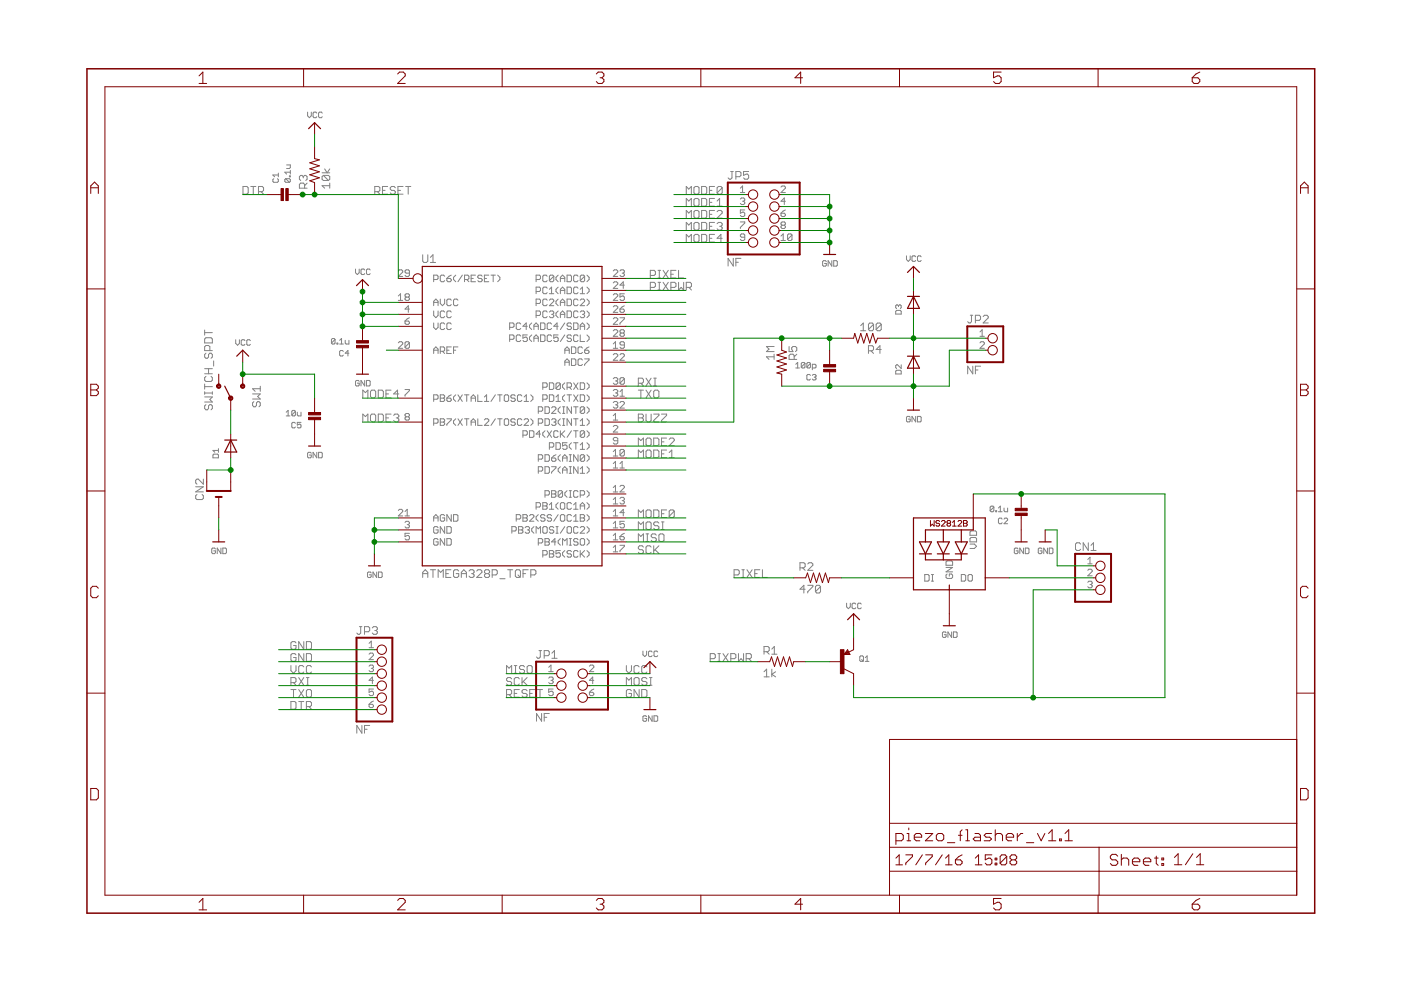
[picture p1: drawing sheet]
<svg xmlns="http://www.w3.org/2000/svg" width="297mm" height="210mm" viewBox="0 0 297 210" stroke-linecap="round" stroke-linejoin="round" font-family="sans-serif">
<g fill="none" stroke="#808080" stroke-width=".21">
<path d="M51.5 39.5h.8l.3 .3v1.1l-.3 .3h-.8zM53.2 39.5h1.1M53.7 39.5v1.7M58 37.9l-.2 .2v.4l.2 .2h.8l.2-.2v-.4l-.2-.2M59 36.7v.8M59 37.1h-1.2l.4 .4M60.6 37.9l-.2 .2v.4l.2 .2h.8M60.6 37.9h.8l.2 .2v.4l-.2 .2M60.6 37.9l.8 .8M60.8 35h.8v.5l-.2 .2h-.6M61.4 37.3h.2v.2h-.2zM61.6 36.1v.8"/>
<path d="M61.6 36.5h-1.2l.4 .4M64.3 37.5l-.3-.3h-.2l-.3 .3v.5l.3 .3M64.3 37.5l.3-.3h.2l.3 .3v.5l-.3 .3M64.3 37.5v.2M64.6 39.9v-.8l-.3-.3h-.5l-.3 .3v.8h1.6M65.1 38.8l-.5 .6M65.2 23.8v.8l.4 .4 .4-.4v-.8M67.2 24l-.2-.2h-.4l-.2 .2v.7l.2 .3h.4l.2-.3M68.3 36.6h1.6M68.3 24l-.2-.2h-.3l-.3 .2v.7l.3 .3h.3l.2-.3M68.6 37.2h1l.3 .3v.5l-.3 .3M68.6 37.2l-.3 .3v.5l.3 .3h1"/>
<path d="M68.6 37.2l1 1.1M68.8 35.8l.6 .8 .5-.8M69.9 39.4h-1.6l.5 .5M69.9 38.8v1.1M82.2 39.5h-1.1v1.7h1.1M83.8 39.8l-.3-.3h-.5l-.3 .3v.3l.3 .3h.5l.3 .2v.3l-.3 .3h-.5l-.3-.3M85.4 39.5h-1v1.7h1M86 39.5h1.1M86.6 39.5v1.7M147.4 39.5h.5l.3 .3v1.1l-.3 .3h-.5l-.3-.3v-1.1zM148.8 39.5h.8l.2 .3v1.1l-.2 .3h-.8zM151.5 39.5h-1.1v1.7h1.1"/>
<path d="M153.1 39.8l-.3-.3h-.5l-.3 .3v1.1M153.1 39.8l-1.1 1.1M153.1 39.8v1.1l-.3 .3h-.5l-.3-.3M154.9 36.4h.6M155.2 36.4v1.3l-.3 .3h-.3l-.2-.3M156 37.5h.8l.3-.3v-.6l-.3-.2h-.8v1.6M157 39.9l.4-.5v1.4M158.7 36.4h-1.1v.8l.6-.3h.3l.2 .3v.5l-.2 .3h-.6l-.3-.3M165.6 39.7l.2-.3h.5l.2 .3v.2l-.9 .9h.9M54.8 40.6h.8l.3-.2v-.6l-.3-.3h-.8v1.7M55.4 40.6l.5 .6M75.4 57v.8l.4 .4 .4-.4v-.8"/>
<path d="M77.3 57.2l-.2-.2h-.4l-.2 .2v.8l.2 .2h.4l.2-.2M78.5 57.2l-.2-.2h-.4l-.2 .2v.8l.2 .2h.4l.2-.2M79.5 40.6h.8l.2-.2v-.6l-.2-.3h-.8v1.7M80 40.6l.5 .6M81.1 40.4h.5M84.4 40.4h.5M84.5 57.4l.2-.2h.5l.2 .2v.3l-.9 .9h.9M86.8 57.9h-.7l-.2-.2 .2-.5h.5l.2 .2v1l-.2 .2h-.5l-.2-.2M89.6 54v1.4l.3 .2h.5l.3-.2v-1.4M91.2 54.6l.6-.6v1.6M91.2 55.6h1.2M91.9 59.3h.7l.3-.3v-.4l-.3-.3h-.7v1.4"/>
<path d="M94.3 58.6l-.3-.3h-.4l-.3 .3v.9l.3 .2h.4l.3-.2M94.7 59h.7l.3 .5-.3 .2h-.4l-.3-.2zM95.7 58.3l-1 .7M96.6 58.3l-.4 .5v.5l.4 .4M98 58.3l-.9 1.4M98.5 59.3h.7l.2-.3v-.4l-.2-.3h-.7v1.4M99 59.3l.4 .4M99.9 59h.5M100.8 58.3h-.9v1.4h.9M102.2 58.6l-.2-.3h-.5l-.2 .3 .2 .4h.5l.2 .3-.2 .4h-.5l-.2-.2M102.7 59h.5M103.6 58.3h-.9v1.4h.9"/>
<path d="M104.1 58.3h.9M104.6 58.3v1.4M105.5 58.3l.5 .5v.5l-.5 .4M113.7 59.3h.7l.2-.3v-.4l-.2-.3h-.7v1.4M116 58.6l-.2-.3h-.5l-.2 .3v.9l.2 .2h.5l.2-.2M117.4 58.6l-.2-.3h-.5l-.2 .3v.9M117.4 58.6v.9l-.2 .2h-.5l-.2-.2M117.4 58.6l-.9 .9M118.3 58.3l-.4 .5v.5l.4 .4M118.8 59.7v-.9l.5-.5 .4 .5v.9M118.8 59h.9M120.2 58.3h.7l.3 .3v.9l-.3 .2h-.7z"/>
<path d="M122.6 58.6l-.3-.3h-.4l-.3 .3v.9l.3 .2h.4l.3-.2M124 58.6l-.3-.3h-.4l-.3 .3v.9M124 58.6v.9l-.3 .2h-.4l-.3-.2M124 58.6l-1 .9M124.4 58.3l.5 .5v.5l-.5 .4M130 57.4l.3-.2h.4l.3 .2v.3l-1 .9h1M130 60l.3-.2h.4l.3 .2v.2l-1 1h1M131.4 57.4l.3-.2h.4l.3 .2-.3 .5M131.9 57.9h.2M132.1 57.9l.3 .2-.3 .5h-.4l-.3-.2M137.9 58.4h.8l.3-.3v-.5l-.3-.3h-.8v1.6M139.5 57.3h.6"/>
<path d="M139.5 58.9h.6M139.5 59.9h.6M139.8 57.3v1.6M139.8 59.9v1.6M140.6 57.3l1.1 1.6M140.6 59.9l1.1 1.6M141.7 57.3l-1.1 1.6M141.7 59.9l-1.1 1.6M142.2 58.1h.6M143.3 57.3h-1.1v1.6h1.1M143.9 57.3v1.6h1M143.9 59.9v1.6l.5-.6 .5 .6v-1.6"/>
<path d="M145.5 51.3v-1.6l.5 .5 .6-.5v1.6M145.5 48.8v-1.6l.5 .5 .6-.5v1.6M145.5 41.2v-1.7l.5 .6 .6-.6v1.7M145.5 43.7v-1.6l.5 .5 .6-.5v1.6M145.5 46.2v-1.6l.5 .6 .6-.6v1.6M147.4 49.7h.5l.3 .3v1.1l-.3 .2h-.5l-.3-.2v-1.1zM147.4 42.1h.5l.3 .3v1l-.3 .3h-.5l-.3-.3v-1zM147.4 44.6h.5l.3 .3v1.1l-.3 .2h-.5l-.3-.2v-1.1zM147.4 47.2h.5l.3 .2v1.1l-.3 .3h-.5l-.3-.3v-1.1zM148.8 42.1h.8l.2 .3v1l-.2 .3h-.8zM148.8 44.6h.8l.2 .3v1.1l-.2 .2h-.8zM148.8 47.2h.8l.2 .2v1.1l-.2 .3h-.8z"/>
<path d="M148.8 49.7h.8l.2 .3v1.1l-.2 .2h-.8zM150.4 40.4h.5M150.4 42.9h.5M150.4 45.4h.5M150.4 48h.5M150.4 50.5h.5M151.5 42.1h-1.1v1.6h1.1M151.5 44.6h-1.1v1.6h1.1M151.5 47.2h-1.1v1.6h1.1M151.5 49.7h-1.1v1.6h1.1M152 44.9l.3-.3h.5l.3 .3v.3l-1.1 1h1.1M152 47.4l.3-.2h.5l.3 .2v.3l-.3 .3"/>
<path d="M152 43.7h1.1M152 42.6l.6-.5v1.6M152.6 48h.2M152.8 48l.3 .3v.2l-.3 .3h-.5l-.3-.3M153.1 50.5h-1.1l.8-.8v1.6M155.5 54.8v1.6l-1.1-1.6v1.6M156 55.6h.5M157 42.2l.2-.2h.5l.2 .2-.2 .5M157 47.1h.9v.2l-.9 .9v.3M157 40.8h.9M157.1 54.8h-1.1v1.6M157.4 42.7h.3"/>
<path d="M157.7 42.7l.2 .2-.2 .5h-.5l-.2-.3M157.9 44.5h-.9v.7l.4-.2 .5 .2v.5l-.2 .2h-.5l-.2-.2M157.9 50.3h-.7l-.2-.2 .2-.5h.5l.2 .2v1l-.2 .2h-.5l-.2-.2M165.6 45.2h.7l.2 .5-.2 .2h-.5l-.2-.2zM165.6 51h.9M165.6 50.1l.5-.5v1.4M165.8 47.8l-.2 .2 .2 .5h.5l.2-.3-.2-.4M165.8 47.8l-.2-.3 .2-.4h.5l.2 .2-.2 .5M165.8 47.8h.5M166.5 42.7h-.9l.7-.7v1.4M166.5 44.5l-.9 .7M167.9 49.8l-.9 1"/>
<path d="M167.9 49.8l-.2-.2h-.5l-.2 .2v1M167.9 49.8v1l-.2 .2h-.5l-.2-.2M175.2 55.5l-.2-.2h-.4l-.2 .2v.7l.2 .2h.4l.2-.2v-.3h-.4M176.4 55.3v1.1l-.8-1.1v1.1M176.8 55.3h.5l.2 .2v.7l-.2 .2h-.5zM192.2 54.3v.7l.4 .4 .4-.4v-.7M194.1 54.4l-.1-.1h-.5l-.1 .1v.8l.1 .2h.5l.1-.2M195.3 54.4l-.2-.1h-.4l-.2 .1v.8l.2 .2h.4l.2-.2M43.4 70v1.1M43.4 79.2h1.6M43.4 78.2h1.6M43.4 70.5h1.6"/>
<path d="M43.7 71.6h1l.3 .3v.8h-1.6v-.8zM43.7 74.9l-.3 .3v.5l.3 .3h.2l.3-.3v-.5l.3-.3h.2l.3 .3v.5l-.3 .3M43.7 79.8l-.3 .3v.5l.3 .3h1l.3-.3v-.5l-.3-.3M44.2 78.2v1M44.5 74.3v-.8l-.3-.2h-.5l-.3 .2v.8h1.6M45.3 76.5v1.1M50 72v.8l.4 .4 .4-.4v-.8M51.9 72.2l-.2-.2h-.3l-.3 .2v.8l.3 .2h.3l.2-.2M53.1 72.2l-.2-.2h-.4l-.2 .2v.8l.2 .2h.4l.2-.2M71 72l-.2-.2h-.3l-.2 .2v.7M71 72v.7l-.2 .2h-.3l-.2-.2M71 72l-.7 .7"/>
<path d="M71.4 72.7h.2v.2h-.2zM72 72.9h.8M72 72.2l.4-.4v1.1M72.8 74.5l-.2-.2h-.4l-.2 .2v.8l.2 .2h.4l.2-.2M73.2 72.2v.5l.2 .2h.6v-.7M74 74.9h-.8l.6-.6v1.2M84.5 72.7l.2-.2h.5l.2 .2v.2l-.9 1h.9M84.5 62.8l.4-.5v1.4M84.5 63.7h.9M85.9 68.1h.7l.2 .4-.2 .3h-.5l-.2-.3zM86.1 63l-.2 .2 .2 .5h.5l.2-.2-.2-.5M86.1 63l-.2-.2 .2-.5h.5l.2 .2-.2 .5"/>
<path d="M86.1 63h.5M86.8 72.7v.9l-.2 .3h-.5l-.2-.3M86.8 72.7l-.2-.2h-.5l-.2 .2v.9M86.8 72.7l-.9 .9M86.8 65.5h-.9l.7-.7v1.4M86.8 67.4l-.9 .7M91.9 64.8v-.9l.5-.5 .5 .5v.9M91.9 65.9v1l.5 .5 .5-.5v-1M91.9 68.5v.9l.5 .5 .5-.5v-.9M91.9 75v-1l.5-.4 .5 .4v1M91.9 74.3h1M91.9 64.1h1"/>
<path d="M93.3 63.4v.9l.5 .5 .5-.5v-.9M93.3 74.5h.7l.3-.2v-.5l-.3-.2h-.7v1.4M93.8 74.5l.5 .5M94.3 68.7l-.3-.2h-.4l-.3 .2v.9l.3 .3h.4l.3-.3M94.3 66.2l-.3-.3h-.4l-.3 .3v.9l.3 .3h.4l.3-.3M94.7 74.3h.5M95.7 68.7l-.3-.2h-.4l-.3 .2v.9l.3 .3h.4l.3-.3M95.7 63.6l-.3-.2h-.4l-.3 .2v1l.3 .2h.4l.3-.2M95.7 66.2l-.3-.3h-.4l-.3 .3v.9l.3 .3h.4l.3-.3M95.7 73.6h-1v1.4h1M96.2 74.3h.4M97.1 63.6l-.2-.2h-.5l-.2 .2v1l.2 .2h.5l.2-.2"/>
<path d="M97.1 73.6h-.9v1.4M108.1 69.4h.7l.2-.2v-.5l-.2-.2h-.7v1.4M108.1 71.9h.7l.2-.2v-.5l-.2-.2h-.7v1.4M110.4 68.7l-.2-.2h-.5l-.2 .2v.9l.2 .3h.5l.2-.3M110.4 71.2l-.2-.2h-.5l-.2 .2v1l.2 .2h.5l.2-.2M111.8 71h-.9v.7l.7-.2 .2 .2v.5l-.2 .2h-.5l-.2-.2M111.8 69.2h-.9l.7-.7v1.4M112.7 68.5l-.4 .4v.5l.4 .5M112.7 71l-.4 .5v.4l.4 .5M113.2 72.4v-.9l.5-.5 .4 .5v.9M113.2 69.9v-1l.5-.4 .4 .4v1M113.2 71.7h.9"/>
<path d="M113.2 69.2h.9M113.7 61.8h.7l.2-.2v-.5l-.2-.2h-.7v1.4M113.7 64.3h.7l.2-.2v-.5l-.2-.2h-.7v1.4M113.7 66.9h.7l.2-.2v-.5l-.2-.3h-.7v1.5M114.6 68.5h.7l.2 .2v.9l-.2 .3h-.7zM114.6 71h.7l.2 .2v1l-.2 .2h-.7zM116 61.1l-.2-.2h-.5l-.2 .2v.9l.2 .3h.5l.2-.3M116 63.6l-.2-.2h-.5l-.2 .2v1l.2 .2h.5l.2-.2M116 66.2l-.2-.3h-.5l-.2 .3v.9l.2 .3h.5l.2-.3M116.5 63.6l.2-.2h.5l.2 .2v.3l-.9 .9h.9M116.5 66.2l.2-.3h.5l.2 .3-.2 .5M116.5 62.3h.9"/>
<path d="M116.5 61.3l.4-.4v1.4M116.9 68.7l-.2-.2h-.5l-.2 .2v.9l.2 .3h.5l.2-.3M116.9 71.2l-.2-.2h-.5l-.2 .2v1l.2 .2h.5l.2-.2M116.9 66.7h.3M117.2 66.7l.2 .2-.2 .5h-.5l-.2-.3M118.3 71h-.9v.7l.7-.2 .2 .2v.5l-.2 .2h-.5l-.2-.2M118.3 60.9l-.4 .4v.5l.4 .5M118.3 63.4l-.4 .5v.4l.4 .5M118.3 65.9l-.4 .5v.5l.4 .5M118.3 69.2h-.9l.7-.7v1.4M118.8 62.3v-1l.5-.4 .4 .4v1M118.8 64.8v-.9l.5-.5 .4 .5v.9"/>
<path d="M118.8 67.4v-1l.5-.5 .4 .5v1M118.8 64.1h.9M118.8 66.7h.9M118.8 61.6h.9M119.7 71l-.9 1.4M119.7 68.5l-.9 1.4M119.8 74.3h.9M119.8 75v-1l.4-.4 .5 .4v1M119.8 77.5v-.9l.4-.5 .5 .5v.9M119.8 76.8h.9M120.2 60.9h.7l.3 .2v.9l-.3 .3h-.7zM120.2 63.4h.7l.3 .2v1l-.3 .2h-.7z"/>
<path d="M120.2 65.9h.7l.3 .3v.9l-.3 .3h-.7zM121.2 68.7l-.3-.2h-.4l-.3 .4 .3 .3h.4l.3 .4-.3 .3h-.4l-.3-.3M121.2 71.2l-.3-.2h-.4l-.3 .5 .3 .2h.4l.3 .5-.3 .2h-.4l-.3-.2M121.2 73.6h.7l.2 .2v.9l-.2 .3h-.7zM121.2 76.1h.7l.2 .2v1l-.2 .2h-.7zM121.6 68.5h.7l.3 .2v.9l-.3 .3h-.7zM122.6 71.2l-.3-.2h-.4l-.3 .2v1l.3 .2h.4l.3-.2M122.6 61.1l-.3-.2h-.4l-.3 .2v.9l.3 .3h.4l.3-.3M122.6 63.6l-.3-.2h-.4l-.3 .2v1l.3 .2h.4l.3-.2M122.6 66.2l-.3-.3h-.4l-.3 .3v.9l.3 .3h.4l.3-.3M123 69.9v-1l.5-.4 .5 .4v1M123 71v1.4h1"/>
<path d="M123 66.2l.3-.3h.4l.3 .3-.3 .5M123 63.6l.3-.2h.4l.3 .2v.3l-1 .9h1M123 62.3h1M123 61.3l.5-.4v1.4M123 69.2h1M123.5 73.8l-.2-.2h-.5l-.2 .2v.9l.2 .3h.5l.2-.3M123.5 76.3l-.2-.2h-.5l-.2 .2v1l.2 .2h.5l.2-.2M123.5 66.7h.2M123.7 66.7l.3 .2-.3 .5h-.4l-.3-.3M124 74.3h.7l.2 .4-.2 .3h-.5l-.2-.3zM124 76.1h.9v.2l-.9 1v.2M124.4 60.9l.5 .4v.5l-.5 .5"/>
<path d="M124.4 63.4l.5 .5v.4l-.5 .5M124.4 65.9l.5 .5v.5l-.5 .5M124.4 68.5l.5 .4v.5l-.5 .5M124.4 71l.5 .5v.4l-.5 .5M124.9 73.6l-.9 .7M130 72.9l.5-.4v1.4M130 67.6l.3-.2h.4l.3 .2v.2l-1 1h1M130 73.9h1M130 65.1l.3-.3h.4l.3 .3v.2l-1 .9h1M130 62.5l.3-.2h.4l.3 .2v.3l-1 .9h1M130 70.1l.3-.2h.4l.3 .2v.3l-1 .9h1M130 75.2l.3-.2h.4l.3 .2v.3l-1 .9h1"/>
<path d="M131.4 65.5h.7l.3 .5-.3 .2h-.4l-.3-.2zM131.4 67.4h1v.2l-1 .9v.3M131.4 75.2l.3-.2h.4l.3 .2v.3l-1 .9h1M131.7 70.6l-.3-.2 .3-.5h.4l.3 .2-.3 .5M131.7 70.6l-.3 .2 .3 .5h.4l.3-.2-.3-.5M131.7 70.6h.4M132.4 62.3h-1v.7l.7-.2 .3 .2v.5l-.3 .2h-.4l-.3-.2M132.4 73.2h-.7l-.3-.3 .3-.4h.4l.3 .2v.9l-.3 .3h-.4l-.3-.3M132.4 60.5h-1l.7-.7v1.4M132.4 64.8l-1 .7M137.9 60.9h.8l.3-.2v-.6l-.3-.2h-.8v1.6M139.5 61.5h.6"/>
<path d="M142.2 60.9h.8l.3-.2v-.6l-.3-.2h-.8v1.6M145.5 60.9h.8l.3-.2v-.6l-.3-.2h-.8v1.6M146 60.9l.6 .6M164.1 75.6h-1.6l.5 .6M164.1 75.1v1.1M164.1 73.5h-1.6l.5 .5-.5 .5h1.6M167.3 73.5v1h.8l-.2-.8 .2-.2h.6l.2 .2v.6l-.2 .2M168.4 76.2v-.8l-.3-.3h-.5l-.3 .3v.8h1.6M168.7 77.2l.4-.3v1.1M168.7 78h.8M168.9 75.1l-.5 .5M170.7 77v.8l-.2 .2h-.4l-.2-.2"/>
<path d="M170.7 77l-.2-.1h-.4l-.2 .1v.8M170.7 77l-.8 .8M171.8 77v.8l-.2 .2h-.3l-.2-.2M171.8 77l-.2-.1h-.3l-.2 .1v.8M171.8 79.6l-.2-.2h-.3l-.2 .2v.8l.2 .2h.3l.2-.2M171.8 77l-.7 .8M172.2 78h.6l.2-.2v-.4l-.2-.2h-.6v1.2M172.2 79.6l.2-.2h.4l.2 .2-.2 .4M172.6 80h.2M172.8 80l.2 .2-.2 .4h-.4l-.2-.2M182.5 69l.5-.5v1.6M182.5 70.1h1.1"/>
<path d="M184.1 74.4h.8l.3-.3v-.5l-.3-.3h-.8v1.6M184.7 74.4l.5 .5M185.2 68.8v1l-.3 .3h-.5l-.3-.3M185.2 68.8l-.3-.3h-.5l-.3 .3v1M185.2 68.8l-1.1 1M186.8 68.8v1l-.2 .3h-.6l-.2-.3M186.8 68.8l-.2-.3h-.6l-.2 .3v1M186.8 68.8l-1 1M186.8 74.1h-1l.8-.8v1.6M189.9 78.7l.2-.2h.8l.2 .2v.6h-1.2zM190.1 65.8h.8l.2 .2v.6h-1.2v-.6zM190.5 64.8l.2-.2 .4 .2v.4l-.2 .2"/>
<path d="M190.5 64.8l-.2-.2-.4 .2v.4l.2 .2M190.5 64.8v.2M191.1 77.3v.8l-.8-.8-.4 .2v.4l.2 .2M205.7 66.8h.5M206 66.8v1.4l-.3 .3h-.3l-.2-.3M206.2 77.6v1.7l-1-1.7v1.7M206.8 67.9h.8l.3-.3v-.5l-.3-.3h-.8v1.7M206.8 78.4h.5M207.8 72.7l.2-.2h.5l.2 .2v.2l-.9 1h.9M207.8 71.3h.9M207.8 70.4l.4-.5v1.4M207.9 77.6h-1.1v1.7"/>
<path d="M208.4 67.1l.3-.3h.6l.2 .3v.3l-1.1 1.1h1.1M43.4 81.4v1.1M43.4 83.1v.5M43.4 84.2h1.6l-.5 .5 .5 .5h-1.6M43.4 83.3h1.6M43.4 82h1.6M43.7 85.8l-.3 .3v.5l.3 .3h.2l.3-.3v-.5l.3-.3h.2l.3 .3v.5l-.3 .3M45 83.1v.5M45.1 96.5l.2-.2h.8l.2 .2v.6h-1.2zM46.3 95.1v.8M46.3 95.5h-1.2l.5 .4M53.6 83.5h1.6l-.6 .6 .6 .5h-1.6"/>
<path d="M53.8 85.2l-.2 .2v.6l.2 .3h.3l.3-.3v-.6l.2-.2h.3l.3 .2v.6l-.3 .3M55.2 81.9v1.1M55.2 82.4h-1.6l.5 .6M60.7 87.4l.4-.4v1.2M60.7 88.2h.8M62.6 87.2v.8l-.2 .2h-.3l-.2-.2M62.6 87.2l-.2-.2h-.3l-.2 .2v.8M62.6 89.7l-.2-.1h-.3l-.2 .1v.8l.2 .2h.3l.2-.2M62.6 87.2l-.7 .8M63 87.4v.6l.2 .2h.6v-.8M63.8 89.6h-.8v.5l.4-.2 .4 .2v.4l-.2 .2h-.4l-.2-.2M66 96.1l-.2-.2h-.4l-.2 .2v.8l.2 .2h.4l.2-.2v-.4h-.4"/>
<path d="M67.2 95.9v1.2l-.8-1.2v1.2M67.5 95.9h.6l.2 .2v.8l-.2 .2h-.6zM76.2 80.9l-.2-.2h-.4l-.2 .2v.7l.2 .2h.4l.2-.2v-.4h-.4M76.9 84.3v-1.6l.6 .5 .5-.5v1.6M76.9 89.4v-1.6l.6 .5 .5-.5v1.6M77.3 80.7v1.1l-.8-1.1v1.1M77.7 80.7h.6l.2 .2v.7l-.2 .2h-.6zM78.5 83l.3-.3h.6l.3 .3v1.1l-.3 .2h-.6l-.3-.2zM78.5 88.1l.3-.3h.6l.3 .3v1.1l-.3 .2h-.6l-.3-.2zM80.2 82.7h.8l.3 .3v1.1l-.3 .2h-.8zM80.2 87.8h.8l.3 .3v1.1l-.3 .2h-.8zM81.8 83.5h.6"/>
<path d="M81.8 88.6h.6M82.9 82.7h-1.1v1.6h1.1M82.9 87.8h-1.1v1.6h1.1M83.5 88.1l.2-.3h.6l.3 .3v.2l-.3 .3M84 88.6h.3M84.3 88.6l.3 .3v.3l-.3 .2h-.6l-.2-.2M84.6 83.5h-1.1l.8-.8v1.6M85.9 82.6h.9v.2l-.9 1v.2M86.1 88.4l-.2-.3 .2-.4h.5l.2 .2-.2 .5M86.1 88.4l-.2 .2 .2 .5h.5l.2-.3-.2-.4M86.1 88.4h.5M91.9 84.6h.7l.3-.2v-.5l-.3-.2h-.7v1.4"/>
<path d="M91.9 89.7h.7l.3-.2v-.5l-.3-.2h-.7v1.4M93.3 89.5h.7M93.3 88.8h.7l.3 .2-.3 .5 .3 .5-.3 .2h-.7zM93.3 83.7h.7l.3 .2-.3 .5 .3 .5-.3 .2h-.7zM93.3 84.4h.7M94.7 88.8h1v.2l-1 1v.2M94.7 84.4h.7l.3 .5-.3 .2h-.4l-.3-.2zM95.7 83.7l-1 .7M96.6 83.7l-.4 .5v.4l.4 .5M96.6 88.8l-.4 .5v.4l.4 .5M97.1 88.8l.9 1.4M97.1 83.7l.9 1.4"/>
<path d="M98 88.8l-.9 1.4M98 83.7l-.9 1.4M98.5 88.8h.9M98.5 83.7h.9M99 83.7v1.4M99 88.8v1.4M99.9 89.5h.9M99.9 85.1v-.9l.5-.5 .4 .5v.9M99.9 90.2v-.9l.5-.5 .4 .5v.9M99.9 84.4h.9M101.3 88.8v1.4h.9M101.3 83.7v1.4h.9"/>
<path d="M102.7 89l.2-.2h.5l.2 .2v.3l-.9 .9h.9M102.7 85.1h.9M102.7 84.2l.5-.5v1.4M105 88.8l-.9 1.4M105 83.7l-.9 1.4M105.5 88.8h.9M105.5 83.7h.9M106 83.7v1.4M106 88.8v1.4M107.1 88.8h.5l.2 .2v1l-.2 .2h-.5l-.2-.2v-1zM107.1 83.7h.5l.2 .2v1l-.2 .2h-.5l-.2-.2v-1zM109.2 83.9l-.2-.2h-.5l-.2 .5 .2 .2h.5l.2 .5-.2 .2h-.5l-.2-.2"/>
<path d="M109.2 89l-.2-.2h-.5l-.2 .5 .2 .2h.5l.2 .5-.2 .2h-.5l-.2-.2M110.6 89l-.2-.2h-.5l-.2 .2v1l.2 .2h.5l.2-.2M110.6 83.9l-.2-.2h-.5l-.2 .2v1l.2 .2h.5l.2-.2M110.9 92.3h.7l.2-.3v-.4l-.2-.3h-.7v1.4M111.1 89l.3-.2h.4l.3 .2v.3l-1 .9h1M111.1 85.1h1M111.1 84.2l.5-.5v1.4M112.3 91.3h.7l.2 .3v.9l-.2 .2h-.7zM112.5 88.8l.5 .5v.4l-.5 .5M112.5 83.7l.5 .5v.4l-.5 .5M114.1 87.2h.7l.3-.2v-.5l-.3-.2h-.7v1.4M114.1 89.7h.7l.3-.2v-.5l-.3-.2h-.7v1.4"/>
<path d="M114.1 97.3h.7l.3-.2v-.5l-.3-.2h-.7v1.4M114.1 99.9h.7l.3-.2v-.5l-.3-.2h-.7v1.4M114.6 92h-.9l.7-.7v1.4M115.1 82.1h.7l.2-.2v-.5l-.2-.2h-.7v1.4M115.1 84.6h.7l.2-.2v-.5l-.2-.2h-.7v1.4M115.5 91.3l-.4 .5v.5l.4 .4M115.5 86.3h.7l.3 .2v.9l-.3 .3h-.7zM115.5 88.8h.7l.3 .2v1l-.3 .2h-.7zM115.5 96.4h.7l.3 .2v1l-.3 .2h-.7zM115.5 99h.7l.3 .2v.9l-.3 .3h-.7zM116 91.3l.9 1.4M116.5 81.2h.7l.2 .2v.9l-.2 .3h-.7z"/>
<path d="M116.5 83.7h.7l.2 .2v1l-.2 .2h-.7zM116.5 94.8h.7l.2-.2v-.5l-.2-.2h-.7v1.4M116.9 86.5l.3-.2h.4l.3 .2v.2l-1 1h1M116.9 89l.3-.2h.4l.3 .2-.3 .5M116.9 97.1h.7l.3 .5-.3 .2h-.4l-.3-.2zM116.9 99h1v.2l-1 .9v.3M116.9 91.3l-.9 1.4M117.4 89.5h.2M117.6 89.5l.3 .2-.3 .5h-.4l-.3-.2M117.9 93.9h.7l.2 .2v.9l-.2 .3h-.7zM117.9 85.1h.9M117.9 84.2l.4-.5v1.4"/>
<path d="M117.9 96.4l-1 .7M118.3 91.6l-.2-.3h-.5l-.2 .3v.9l.2 .2h.5l.2-.2M118.8 81.4l-.2-.2h-.5l-.2 .2v.9M118.8 81.4v.9l-.2 .3h-.5l-.2-.3M118.8 91.3v1.4M118.8 86.3l-.5 .4v.5l.5 .5M118.8 88.8l-.5 .5v.4l.5 .5M118.8 96.4l-.5 .5v.4l.5 .5M118.8 99l-.5 .4v.5l.5 .5M118.8 81.4l-.9 .9M119 92l.7 .7M119.3 97.8v-.9l.4-.5 .5 .5v.9"/>
<path d="M119.3 88.8h.4M119.3 90.2h.4M119.3 87.7h.4M119.3 99.7h.9M119.3 97.1h.9M119.3 86.3h.4M119.5 86.3v1.4M119.5 88.8v1.4M119.7 81.2l-.4 .4v.5l.4 .5M119.7 83.7l-.4 .5v.4l.4 .5M119.7 91.3l-.9 1M120.2 93.9h-.9v.7l.4-.3 .5 .3v.4l-.2 .3h-.5l-.2-.3"/>
<path d="M120.2 82.1h.7l.3-.2v-.5l-.3-.2h-.7v1.4M120.2 83.7h1M120.7 99h.5M120.7 96.4h.5M120.7 97.8h.5M120.7 83.7v1.4M120.7 82.1l.5 .5M120.9 96.4v1.4M120.9 99v1.4M121.2 86.3v1.4l-1-1.4v1.4M121.2 88.8v1.4l-1-1.4v1.4M121.2 93.9l-.5 .4v.5l.5 .5"/>
<path d="M121.2 91.3l-1 1.4M121.6 88.8h1M121.6 93.9h1M121.6 91.3h1M121.6 86.3h1M121.6 83.7l1 1.4M121.6 81.2l1 1.4M122.1 86.3v1.4M122.1 88.8v1.4M122.1 91.3v1.4M122.1 93.9v1.4M122.6 96.4v1.4l-1-1.4v1.4"/>
<path d="M122.6 99v1.4l-1-1.4v1.4M122.6 83.7l-1 1.4M122.6 81.2l-1 1.4M123 81.2h.7l.3 .2v.9l-.3 .3h-.7zM123 83.7h.7l.3 .2v1l-.3 .2h-.7zM123 90.2h1M123 99.4l.5-.4v1.4M123 89.3l.5-.5v1.4M123 94.3l.5-.4v1.4M123 95.3h1M124 86.5l-.3-.2h-.4l-.3 .2v.9M124 91.6l-.3-.3h-.4l-.3 .3v.9"/>
<path d="M124 96.6l-.3-.2h-.4l-.3 .2v1M124 86.5v.9l-.3 .3h-.4l-.3-.3M124 91.6v.9l-.3 .2h-.4l-.3-.2M124 96.6v1l-.3 .2h-.4l-.3-.2M124 96.6l-1 1M124 91.6l-1 .9M124 86.5l-1 .9M124.4 81.2l.5 .4v.5l-.5 .5M124.4 83.7l.5 .5v.4l-.5 .5M124.4 86.3l.5 .4v.5l-.5 .5M124.4 88.8l.5 .5v.4l-.5 .5M124.4 91.3l.5 .5v.5l-.5 .4"/>
<path d="M124.4 93.9l.5 .4v.5l-.5 .5M124.4 96.4l.5 .5v.4l-.5 .5M124.4 99l.5 .4v.5l-.5 .5M130 88.1l.5-.4v1.4M130 95.8l.5-.5v1.4M130 98.3l.5-.5v1.4M130 90.4l.3-.2h.4l.3 .2v.3l-1 .9h1M130 89.1h1M130 85.4l.3-.3h.4l.3 .3v.2l-.3 .2M130 82.8l.3-.2h.4l.3 .2v.3l-.3 .2M130 99.2h1M130 96.7h1"/>
<path d="M130 80.3l.3-.2h.4l.3 .2v.2l-.3 .3M130.5 85.8h.2M130.5 83.3h.2M130.5 80.8h.2M130.7 85.8l.3 .3v.2l-.3 .2h-.4l-.3-.2M130.7 80.8l.3 .2v.2l-.3 .3h-.4l-.3-.3M130.7 83.3l.3 .2v.3l-.3 .2h-.4l-.3-.2M131 93.5h-.7l-.3-.3 .3-.4h.4l.3 .2v.9l-.3 .2h-.4l-.3-.2M131.4 85.4l.3-.3h.4l.3 .3v.2l-1 .9h1M131.4 99.2h1M131.4 98.3l.5-.5v1.4M131.4 83.1l.5-.5v1.4"/>
<path d="M131.4 84h1M132.4 80.3v.9l-.3 .3h-.4l-.3-.3M132.4 95.5v1l-.3 .2h-.4l-.3-.2M132.4 80.3l-.3-.2h-.4l-.3 .2v.9M132.4 95.5l-.3-.2h-.4l-.3 .2v1M132.4 95.5l-1 1M132.4 80.3l-1 .9M135.3 81.3h.8l.3-.3v-.5l-.3-.3h-.8v1.6M135.3 87.8h.8l.3 .3v.2l-.3 .3 .3 .3v.3l-.3 .2h-.8zM135.3 97v-1.6l.6 .5 .5-.5v1.6M135.3 94.5v-1.6l.6 .5 .5-.5v1.6M135.3 82.7h1.1"/>
<path d="M135.3 88.6h.8M135.9 81.3l.5 .5M135.9 82.7v1.6M137 87.8v1.4l.2 .2h.6l.2-.2v-1.4M137 80.2l1 1.6M137 82.7l1 1.6M137.2 95.4h.6l.2 .3v1.1l-.2 .2h-.6l-.2-.2v-1.1zM137.2 92.9h.6l.2 .3v1l-.2 .3h-.6l-.2-.3v-1zM138 80.2l-1 1.6M138 82.7l-1 1.6M138.6 95.4h.8l.3 .3v1.1l-.3 .2h-.8zM138.6 92.9h.8l.3 .3v1l-.3 .3h-.8z"/>
<path d="M138.6 83l.3-.3h.5l.3 .3v1.1l-.3 .2h-.5l-.3-.2zM138.6 87.8h1.1v.3l-1.1 1.1v.2h1.1M138.6 80.2h.5M138.6 81.8h.5M138.9 80.2v1.6M140.3 87.8h1v.3l-1 1.1v.2h1M140.3 96.2h.5M140.3 93.7h.5M141.3 95.4h-1v1.6h1M141.3 92.9h-1v1.6h1M141.9 97h1.1M141.9 93.2l.3-.3h.5l.3 .3v.2l-1.1 1.1h1.1"/>
<path d="M141.9 95.9l.5-.5v1.6M193 88.5l-.2-.2h-.4l-.2 .2v.8l.2 .2h.4l.2-.2v-.4h-.4M194.1 88.3v1.2l-.7-1.2v1.2M194.5 88.3h.6l.2 .2v.8l-.2 .2h-.6zM41.5 103.2h1.6l-1.6 1.1h1.6M41.8 104.8l-.3 .3v.6l.3 .2h1l.3-.2v-.6l-.3-.3M43.1 101.6v1.1l-1.1-1.1h-.2l-.3 .2v.6l.3 .3M45.7 116.4l-.2-.2h-.4l-.2 .2v.8l.2 .2h.4l.2-.2v-.4h-.4M46.8 116.2v1.2l-.7-1.2v1.2M47.2 116.2h.6l.2 .2v.8l-.2 .2h-.6zM84.5 108.2l.2-.2h.5l.2 .2v.3l-.9 .9h.9M85.9 110.8l.2-.3h.5l.2 .3-.2 .4"/>
<path d="M85.9 109.4h.9M85.9 108.5l.4-.5v1.4M86.3 111.2h.3M86.6 111.2l.2 .3-.2 .4h-.5l-.2-.2M86.8 113.1h-.9v.7l.4-.3 .5 .3v.4l-.2 .3h-.5l-.2-.3M91.9 110.5v-.9l.5-.5 .5 .5v.9M91.9 109.8h1M92.9 114.4l-.3-.2h-.4l-.3 .2v1l.3 .2h.4l.3-.2v-.5h-.5M92.9 111.9l-.3-.2h-.4l-.3 .2v.9l.3 .3h.4l.3-.3v-.4h-.5M94.3 109.3l-.3-.2h-.4l-.3 .2v1l.3 .2h.4l.3-.2v-.5h-.5M94.3 111.7v1.4l-1-1.4v1.4M94.3 114.2v1.4l-1-1.4v1.4"/>
<path d="M94.7 114.2h.7l.3 .2v1l-.3 .2h-.7zM94.7 111.7h.7l.3 .2v.9l-.3 .3h-.7zM95.7 109.1v1.4l-1-1.4v1.4M96.2 109.1h.7l.2 .2v1l-.2 .2h-.7zM108.5 112.6h.7l.3-.2v-.5l-.3-.2h-.7v1.4M109.5 110h.7l.2-.2v-.5l-.2-.2h-.7v1.4M109.9 111.7h.7l.3 .2-.3 .5 .3 .4-.3 .3h-.7zM109.9 112.4h.7M110.9 109.1h.7l.2 .2-.2 .5 .2 .5-.2 .2h-.7zM110.9 109.8h.7M111.3 111.9l.3-.2h.4l.3 .2-.3 .5M111.8 112.4h.2"/>
<path d="M112 112.4l.3 .2-.3 .5h-.4l-.3-.3M112.3 109.3l.2-.2h.5l.2 .2v.3l-.9 .9h.9M113.2 111.7l-.5 .4v.5l.5 .5M113.7 107.5h.7l.2-.2v-.5l-.2-.2h-.7v1.4M113.7 113.1v-1.4l.4 .4 .5-.4v1.4M114.1 109.1l-.4 .5v.4l.4 .5M114.1 115.1h.7l.3-.2v-.5l-.3-.2h-.7v1.4M115.1 106.6h.7l.2 .2-.2 .5 .2 .4-.2 .3h-.7zM115.1 117.7h.7l.2-.3v-.4l-.2-.3h-.7v1.4M115.1 107.3h.7M115.3 111.7h.5l.2 .2v.9l-.2 .3h-.5l-.2-.3v-.9zM115.5 105h.7l.3-.3v-.4l-.3-.3h-.7v1.4"/>
<path d="M115.5 114.2h.7l.3 .2-.3 .5 .3 .5-.3 .2h-.7zM115.5 109.3l-.2-.2h-.4l-.3 .2 .3 .5h.4l.2 .2-.2 .5h-.4l-.3-.2M115.5 114.9h.7M116.5 116.7h.7l.2 .3-.2 .4 .2 .5-.2 .2h-.7zM116.5 117.4h.7M116.5 108h.9M116.5 107l.4-.4v1.4M116.9 109.3l-.2-.2h-.5l-.2 .5 .2 .2h.5l.2 .5-.2 .2h-.5l-.2-.2M116.9 104h.7l.3 .3-.3 .4 .3 .5-.3 .2h-.7zM116.9 104.7h.7M117.4 111.9l-.2-.2h-.5l-.2 .4 .2 .3h.5l.2 .4-.2 .3h-.5l-.2-.3M117.9 111.7h.4"/>
<path d="M117.9 113.1h.4M117.9 114.9h-1l.7-.7v1.4M118.1 111.7v1.4M118.3 106.6l-.4 .4v.5l.4 .5M118.3 109.1l-.9 1.4M118.8 116.7h-.9v.7l.4-.2 .5 .2v.5l-.2 .2h-.5l-.2-.2M118.8 114.2l-.5 .5v.4l.5 .5M119 106.6h.5l.2 .2v.9l-.2 .3h-.5l-.2-.3v-.9zM119 109.1h.5l.2 .2v1l-.2 .2h-.5l-.2-.2v-1zM119.3 100.4v-1l.4-.4 .5 .4v1M119.3 104.3v.9l-.3 .2h-.4l-.3-.2M119.3 115.6v-1.4l.4 .5 .5-.5v1.4"/>
<path d="M119.3 104.3l-.3-.3h-.4l-.3 .3v.9M119.3 104.3l-1 .9M119.7 116.7l-.4 .5v.5l.4 .4M119.7 111.7l-.9 1.4M120.2 104l-.4 .5v.5l.4 .4M120.5 111.7h.4l.3 .2v.9l-.3 .3h-.4l-.3-.3v-.9zM120.7 115.6h.5M120.7 114.2h.5M120.7 105.4h.5M120.7 104h.5M120.7 100.4h.5M120.9 104v1.4"/>
<path d="M120.9 114.2v1.4M121.2 106.8l-.3-.2h-.4l-.3 .2v.9l.3 .3h.4l.3-.3M121.2 117l-.3-.3h-.4l-.3 .5 .3 .2h.4l.3 .5-.3 .2h-.4l-.3-.2M121.2 109.3l-.3-.2h-.4l-.3 .2v1l.3 .2h.4l.3-.2M121.6 110.5h1M121.6 108h1M121.6 109.6l.5-.5v1.4M121.6 107l.5-.4v1.4M122.6 104.3l-.3-.3h-.4l-.3 .3v.9l.3 .2h.4l.3-.2M122.6 117l-.3-.3h-.4l-.3 .3v.9l.3 .2h.4l.3-.2M122.6 111.9l-.3-.2h-.4l-.3 .2v.9l.3 .3h.4l.3-.3M122.6 114.4l-.3-.2h-.4l-.3 .5 .3 .2h.4l.3 .5-.3 .2h-.4l-.3-.2"/>
<path d="M123 105h.7l.3-.3v-.4l-.3-.3h-.7v1.4M123 108v-1l.5-.4 .5 .4v1M123 109.1h.7l.3 .2-.3 .5 .3 .5-.3 .2h-.7zM123 116.7v1.4M123 111.9l.3-.2h.4l.3 .2v.2l-1 1h1M123 109.8h.7M123 107.3h1M123 100.4h1M123.3 114.2h.4l.3 .2v1l-.3 .2h-.4l-.3-.2v-1zM123.3 117.4l.7 .7M124 116.7l-1 1M124.4 104l.5 .5v.5l-.5 .4"/>
<path d="M124.4 116.7l.5 .5v.5l-.5 .4M124.4 106.6l.5 .4v.5l-.5 .5M124.4 109.1l.5 .5v.4l-.5 .5M124.4 111.7l.5 .4v.5l-.5 .5M124.4 114.2l.5 .5v.4l-.5 .5M130 103.4l.5-.5v1.4M130 116.1l.5-.5v1.4M130 105.9l.5-.4v1.3M130 108.5l.5-.5v1.4M130 111l.5-.5v1.4M130 113.5l.5-.4v1.4M130 117h1"/>
<path d="M130 111.9h1M130 114.5h1M130 109.4h1M130 106.8h1M130 104.3h1M131.4 103.1l.3-.2h.4l.3 .2v.3l-1 .9h1M131.4 115.6h1v.2l-1 1v.2M131.4 105.7l.3-.2h.4l.3 .2-.3 .5M131.4 113.8h.7l.3 .4-.3 .3h-.4l-.3-.3zM131.9 106.2h.2M132.1 106.2l.3 .2-.3 .4h-.4l-.3-.2M132.4 110.5h-1v.7l.7-.2 .3 .2v.5l-.3 .2h-.4l-.3-.2"/>
<path d="M132.4 113.1l-1 .7M132.4 108.7h-1l.7-.7v1.4M135.3 114.8v-1.6l.6 .5 .5-.5v1.6M135.3 112.3v-1.6l.6 .5 .5-.5v1.6M135.3 109.7v-1.6l.6 .5 .5-.5v1.6M136.4 116l-.3-.3h-.5l-.3 .3v.3l.3 .2h.5l.3 .3v.3l-.3 .2h-.5l-.3-.2M137 110.9l.2-.2h.6l.2 .2v1.1l-.2 .3h-.6l-.2-.3zM137 108.4l.2-.3h.6l.2 .3v1.1l-.2 .2h-.6l-.2-.2zM137 114.8h.5M137 113.2h.5M137.2 113.2v1.6M138 116l-.2-.3h-.6l-.2 .3v1.1l.2 .2h.6l.2-.2"/>
<path d="M138.6 108.1h.8l.3 .3v1.1l-.3 .2h-.8zM138.6 115.7v1.6M138.9 116.5l.8 .8M139.1 113.5l-.2-.3h-.6l-.2 .3v.2l.2 .3h.6l.2 .3v.3l-.2 .2h-.6l-.2-.2M139.7 115.7l-1.1 1.1M139.7 110.9l-.3-.2h-.5l-.3 .2v.3l.3 .3h.5l.3 .2v.3l-.3 .3h-.5l-.3-.3M139.7 113.5l.3-.3h.5l.3 .3v1.1l-.3 .2h-.5l-.3-.2zM140.3 110.7h.5M140.3 112.3h.5M140.3 108.9h.5M140.5 110.7v1.6M141.3 108.1h-1v1.6h1"/>
<path d="M143 108.4l-.3-.3h-.5l-.3 .3v1.1M143 108.4v1.1l-.3 .2h-.5l-.3-.2M143 108.4l-1.1 1.1M171.3 119.6l.2-.3h.6l.2 .3v.2l-1 1.1h1M200.8 118.9h.9l.3 .2v.7h-1.4v-.7zM205.7 114.2l.2-.2h.9l.3 .2v.7h-1.4zM205.7 115.4h.9l.5 .4-.5 .5h-.9M205.9 112.6h.9l.3 .2v.7h-1.4v-.7zM210.7 107.5l-.2-.2h-.4l-.2 .2v.8M210.7 107.5v.8l-.2 .2h-.4l-.2-.2M210.7 107.5l-.8 .8M211.1 108.3h.2v.2h-.2z"/>
<path d="M211.7 108.5h.8M211.7 107.7l.4-.4v1.2M212.5 110.1l-.2-.2h-.4l-.2 .2v.7l.2 .2h.4l.2-.2M212.9 107.7v.6l.2 .2h.5v-.8M212.9 110.1l.2-.2h.3l.2 .2v.2l-.7 .7h.7M215.8 116.4l-.2-.2h-.4l-.1 .2v.8l.1 .2h.4l.2-.2v-.4h-.4M217 116.2v1.2l-.8-1.2v1.2M217.4 116.2h.6l.2 .2v.8l-.2 .2h-.6zM220.9 116.4l-.2-.2h-.4l-.2 .2v.8l.2 .2h.4l.2-.2v-.4h-.4M222.1 116.2v1.2l-.8-1.2v1.2M222.5 116.2h.6l.1 .2v.8l-.1 .2h-.6zM229.1 115.4l-.3-.3h-.5l-.3 .3v1.1l.3 .2h.5l.3-.2"/>
<path d="M230.6 118.6l.5-.4v1.3M230.6 119.5h1M230.7 115.1v1.6l-1-1.6v1.6M231.3 116.7h1.1M231.3 115.6l.5-.5v1.6M62.8 136.3l-.3-.3h-.5l-.3 .3v1.1l.3 .3h.5l.3-.3v-.5h-.6M62.8 138.9l-.3-.3h-.5l-.3 .3v1l.3 .3h.5l.3-.3v-.5h-.6M64.4 136v1.7l-1.1-1.7v1.7M64.4 138.6v1.6l-1.1-1.6v1.6M65 138.6h.8l.2 .3v1l-.2 .3h-.8zM65 136h.8l.2 .3v1.1l-.2 .3h-.8zM76.2 132.9h.5"/>
<path d="M76.5 132.9v1.3l-.3 .3h-.3l-.3-.3M77.3 133.9h.8l.3-.2v-.6l-.3-.2h-.8v1.6M78.3 136.4l.4-.5v1.4M78.3 137.3h.9M78.3 138.7l.2-.2h.5l.2 .2v.2l-.9 1h.9M78.7 121.5l-.2-.2h-.4l-.2 .2v.8l.2 .1h.4l.2-.1v-.4h-.4M78.9 133.1l.3-.2h.5l.3 .2v.3l-.3 .3M79.5 133.7h.2M79.7 133.7l.3 .2v.3l-.3 .3h-.5l-.3-.3M79.9 121.3v1.1l-.8-1.1v1.1M80.2 121.3h.6l.2 .2v.8l-.2 .1h-.6zM89.6 122.4v-1.1l.6-.5 .5 .5v1.1"/>
<path d="M89.6 121.6h1.1M91.2 120.8h1.2M91.8 120.8v1.6M92.9 122.4v-1.6l.5 .5 .6-.5v1.6M94.5 121.6h.6M95.6 120.8h-1.1v1.6h1.1M97.3 121.1l-.3-.3h-.6l-.2 .3v1.1l.2 .2h.6l.3-.2v-.6h-.6M97.8 121.6h1.1M97.8 122.4v-1.1l.5-.5 .6 .5v1.1M99.4 121.1l.3-.3h.5l.3 .3v.2l-.3 .3M100 121.6h.2M100.2 121.6l.3 .3v.3l-.3 .2h-.5l-.3-.2"/>
<path d="M101.1 121.1l.2-.3h.6l.3 .3v.2l-1.1 1.1h1.1M103 121.6l-.3 .3v.3l.3 .2h.5l.3-.2v-.3l-.3-.3M103 121.6h.5M103 121.6l-.3-.3v-.2l.3-.3h.5l.3 .3v.2l-.3 .3M104.4 121.9h.8l.2-.3v-.5l-.2-.3h-.8v1.6M106 122.7h1.1M107.6 120.8h1.1M108.2 120.8v1.6M109.3 121.1l.2-.3h.6l.2 .3v1.1l-.2 .2h-.6l-.2-.2zM109.8 121.9l.5 .5M110.9 121.6h.5M112 120.8h-1.1v1.6"/>
<path d="M112.5 121.9h.8l.3-.3v-.5l-.3-.3h-.8v1.6M114.3 137.9h.5M114.6 137.9v1.4l-.3 .3h-.3l-.3-.3M115.4 139h.8l.3-.2v-.6l-.3-.3h-.8v1.7M117 139.6h1.1M117 138.5l.6-.6v1.7M136.3 138v.8l.4 .4 .4-.4v-.8M138.3 138.2l-.2-.2h-.4l-.2 .2v.8l.2 .2h.4l.2-.2M139.4 138.2l-.1-.2h-.4l-.2 .2v.8l.2 .2h.4l.1-.2M150.6 139.7h.8l.3-.3v-.5l-.3-.3h-.8v1.6M152.2 138.6h.5M152.5 138.6v1.6"/>
<path d="M153.3 138.6l1.1 1.6M154.4 138.6l-1.1 1.6M154.9 139.7h.8l.3-.3v-.5l-.3-.3h-.8v1.6M155.6 121.9h.9l.2-.3v-.5l-.2-.3h-.9v1.6M156.6 138.6v1.6l.5-.5 .5 .5v-1.6M157.3 122.4h.5M157.3 120.8h.5M157.6 120.8v1.6M158.2 139.7h.8l.3-.3v-.5l-.3-.3h-.8v1.6M158.4 120.8l1.1 1.6M158.7 139.7l.6 .5M159.5 120.8l-1.1 1.6"/>
<path d="M160 121.6h.5M161.1 120.8h-1.1v1.6h1.1M161.6 120.8v1.6h1.1M162 138.2h.8l.3-.3v-.5l-.3-.3h-.8v1.6M162.5 138.2l.6 .5M163.6 137.6l.6-.5v1.6M163.6 138.7h1.1M169.6 120.4h.8l.3-.3v-.5l-.3-.3h-.8v1.6M170.2 120.4l.5 .5M170.7 124.9h-1.1l.8-.8v1.6M171.3 124.1h1v.3l-1 1.1v.2M174 124.4l-.3-.3h-.5l-.3 .3v1.1"/>
<path d="M174 124.4v1.1l-.3 .2h-.5l-.3-.2M174 124.4l-1.1 1.1M179.5 127.9v.8l.4 .4 .4-.4v-.8M181.4 128.1l-.1-.2h-.4l-.2 .2v.8l.2 .2h.4l.1-.2M182.5 139.1h.4l.2 .2v.7l-.2 .2h-.4l-.2-.2v-.7zM182.6 128.1l-.2-.2h-.4l-.2 .2v.8l.2 .2h.4l.2-.2M182.7 139.8l.4 .4M183.5 139.4l.4-.3v1.1M196.1 121.8h.7l.2 .2v1l-.2 .2h-.7zM197.5 123.2h.4M197.5 121.8h.4M197.7 121.8v1.4"/>
<path d="M200.6 120.3h1.4l-1.4 .9h1.4M200.6 134.2l-.2-.2h-.4l-.2 .2v.8l.2 .1h.4l.2-.1v-.4h-.4M200.8 121.7l-.2 .2v.5l.2 .2h.9l.3-.2v-.5l-.3-.2h-.4v.5M201.8 134v1.1l-.8-1.1v1.1M202.1 134h.6l.2 .2v.8l-.2 .1h-.6zM203.8 121.8h.7l.2 .2v1l-.2 .2h-.7zM205.2 122l.3-.2h.4l.3 .2v1l-.3 .2h-.4l-.3-.2zM230.6 120.9l.3-.2h.4l.3 .2v.3l-1 .9h1M230.6 123.5l.3-.3h.4l.3 .3-.3 .4M231.1 123.9h.2M231.3 123.9l.3 .3-.3 .4h-.4l-.3-.2M61.7 146.2h1.1"/>
<path d="M61.7 141.1v1.1l.5 .5 .6-.5v-1.1M61.7 144.7h.8l.3-.2v-.6l-.3-.2h-.8v1.6M61.7 148.7h.8l.3 .3v1.1l-.3 .3h-.8zM62.2 144.7l.6 .6M62.2 146.2v1.6M63.3 143.7l1.1 1.6M63.3 146.2l1.1 1.6M63.3 148.7h1.1M63.9 148.7v1.7M64.4 141.4l-.3-.3h-.5l-.3 .3v1.1l.3 .2h.5l.3-.2M64.4 143.7l-1.1 1.6M64.4 146.2l-1.1 1.6"/>
<path d="M65 146.5l.2-.3h.6l.2 .3v1.1l-.2 .2h-.6l-.2-.2zM65 149.8h.8l.2-.3v-.5l-.2-.3h-.8v1.7M65 143.7h.5M65 145.3h.5M65.2 143.7v1.6M65.5 149.8l.5 .6M66 141.4l-.2-.3h-.6l-.2 .3v1.1l.2 .2h.6l.2-.2M76.7 153.8v1.6l-1.1-1.6v1.6M77.3 154.6h.5M78.3 141.2l.2-.2h.5l.2 .2-.2 .5M78.3 149.3h.7l.2 .5-.2 .2h-.5l-.2-.2zM78.4 153.8h-1.1v1.6"/>
<path d="M78.7 141.7h.3M79 141.7l.2 .2-.2 .5h-.5l-.2-.2M79.2 144.3h-.9l.7-.7v1.3M79.2 146.1h-.9v.7l.4-.2 .5 .2v.5l-.2 .2h-.5l-.2-.2M79.2 148.6l-.9 .7M107.4 142.7v-1.6l.5 .6 .6-.6v1.6M107.4 147.3h.8l.3-.3v-.5l-.3-.3h-.8v1.6M107.9 147.3l.6 .5M108.5 143.9l-.3-.2h-.5l-.3 .2v.3l.3 .3h.5l.3 .2v.3l-.3 .3h-.5l-.3-.3M109 147h.6M109 141.1h.6M109 142.7h.6"/>
<path d="M109.3 141.1v1.6M110.1 146.2h-1.1v1.6h1.1M110.1 143.9l-.2-.2h-.6l-.3 .2v1.1l.3 .3h.6l.2-.3M110.7 143.7v1.6M110.9 144.5l.9 .8M111.2 141.4l-.3-.3h-.5l-.3 .3v.3l.3 .2h.5l.3 .3v.3l-.3 .2h-.5l-.3-.2M111.8 143.7l-1.1 1M111.8 146.5l-.3-.3h-.6l-.2 .3v.2l.2 .3h.6l.3 .3v.3l-.3 .2h-.6l-.2-.2M112 141.1h.6l.2 .3v1.1l-.2 .2h-.6l-.2-.2v-1.1zM112.3 147h.5M113.4 146.2h-1.1v1.6h1.1M113.9 146.2h1.1"/>
<path d="M114.5 146.2v1.6M114.8 151.3v1.6l-1.1-1.6v1.6M115.4 152.1h.5M116.3 141.5l.5-.5v1.4M116.3 142.4h1M116.3 143.8l.3-.2h.5l.2 .2-.2 .5M116.5 151.3h-1.1v1.6M116.8 144.3h.3M117.1 144.3l.2 .2-.2 .4h-.5l-.3-.2M117.3 146.1h-1v.7l.5-.2 .5 .2v.5l-.2 .2h-.5l-.3-.2M125 141.2l.2-.2h.5l.2 .2v.3l-.9 .9h.9M125 146.8h.7l.2 .5-.2 .2h-.5l-.2-.2z"/>
<path d="M125.9 144.3h-.9l.7-.7v1.3M125.9 146.1l-.9 .7M132.8 141.1v1.1l.5 .5 .6-.5v-1.1M132.8 145.3v-1.6l.5 .5 .6-.5v1.6M133.9 146.5l-.3-.3h-.5l-.3 .3v1.1l.3 .2h.5l.3-.2v-.6h-.6M134.4 143.9l.3-.2h.5l.3 .2v1.1l-.3 .3h-.5l-.3-.3zM135.5 141.4l-.3-.3h-.5l-.3 .3v1.1l.3 .2h.5l.3-.2M135.5 146.2v1.6l-1.1-1.6v1.6M136.1 146.2h.8l.3 .3v1.1l-.3 .2h-.8zM137.1 152l-.2-.2h-.4l-.2 .2v.7l.2 .2h.4l.2-.2v-.4h-.4M137.2 141.4l-.3-.3h-.6l-.2 .3v1.1l.2 .2h.6l.3-.2M137.2 143.9l-.3-.2h-.6l-.2 .2v.3l.2 .3h.6l.3 .2v.3l-.3 .3h-.6l-.2-.3"/>
<path d="M137.7 143.7h.5M137.7 145.3h.5M138 143.7v1.6M138.3 151.8v1.1l-.8-1.1v1.1M138.7 151.8h.6l.1 .2v.7l-.1 .2h-.6zM152.2 140.2h.5M162 142.4l.5-.5v1.6M162 143.5h1.1M163.6 141.9v1.6M164.4 142.4l-.8 .6 .8 .5M183.5 140.2h.7"/>
</g>
<path d="M154.3 38.7h15.2v15.3h-15.2zM205.1 69.2h7.6v7.6h-7.6zM43.8 104.1h5.1M45.7 105.4h1.3M227.9 117.4h7.7v10.2h-7.7zM75.6 135.2h7.6v17.8h-7.6zM113.7 140.3h15.2v10.2h-15.2z" fill="none" stroke="#800000" stroke-width=".42"/>
<g fill="none" stroke="#800000" stroke-width=".21">
<path d="M22.2 18.4h252.7v171.4h-252.7zM42.2 16.1l.8-.8v2.4M42.2 17.7h1.6M64.4 14.6v3.8M84.3 15.7l.4-.4h.8l.4 .4v.4l-1.6 1.6h1.6M106.5 14.6v3.8M126.4 15.7l.4-.4h.8l.4 .4v.4l-.4 .4M127.2 16.5h.4M127.6 16.5l.4 .4v.4l-.4 .4h-.8l-.4-.4M148.6 14.6v3.8M170.2 16.5h-1.6l1.2-1.2v2.4M190.7 14.6v3.8"/>
<path d="M212.3 15.3h-1.6v1.2l.8-.4h.4l.4 .4v.8l-.4 .4h-.8l-.4-.4M232.8 14.6v3.8M252.8 16.5h1.2l.4 .4v.4l-.4 .4h-.8l-.4-.4zM254.4 15.3l-.8 .4-.8 .8M19.2 39.8h1.6M66.7 26v2.6M66.7 31.1v2.5l1 .3-2 .6 2 .7-2 .6 2 .6-2 .7 2 .6-2 .6 1 .4v2.6M275.7 39.8h1.6M19.2 41v-1.6l.8-.8 .8 .8v1.6M56.5 41.3h3.3M60.9 41.3h3.3M76.9 59.3v2.5"/>
<path d="M84.5 59h3.1M127.6 59h5.1M158.1 41.3h.6M158.1 43.8h.6M158.1 46.3h.6M158.1 48.9h.6M158.1 51.4h.6M165.2 41.3h.5M165.2 43.8h.5M165.2 46.3h.5M165.2 48.9h.5M165.2 51.4h.5"/>
<path d="M175.9 51.4v2.6M193.7 56.5v2.5M275.7 41v-1.6l.8-.8 .8 .8v1.6M18.4 61.3h3.8M46.4 79.3v2.6M51.5 74.3v2.5M51.5 79.3v2.6M76.9 69.2v3.3M76.9 73.5v5.8M84.5 66.7h5M84.5 69.2h5M84.5 74.3h5"/>
<path d="M84.5 64.1h5M127.6 66.7h5.1M127.6 69.2h5.1M127.6 74.3h5.1M127.6 64.1h5.1M127.6 76.8h5.1M127.6 71.7h5.1M127.6 61.6h5.1M165.7 71.7v2.6l1.1 .3-2.1 .7 2.1 .6-2.1 .6 2.1 .7-2.1 .6 2.1 .6-2.1 .7 1 .2v2.6M175.9 74.3v3.3M175.9 78.6v3.3M178.4 71.7h2.6l.2-1 .7 2 .6-2 .6 2 .7-2 .6 2 .6-2 .7 2 .4-1h2.5"/>
<path d="M193.7 61.6v5.1M193.7 74.3v5M208.9 74.3h.6M208.9 71.7h.6M274.9 61.3h3.8M19.2 81.5h1.2l.4 .4v.4l-.4 .4 .4 .4v.4l-.4 .4h-1.2zM19.2 82.7h1.2M43.8 99.7v4.4M48.9 84.4v2.6M48.9 92v5.1M48.9 99.7v4.4M66.7 84.4v3.3"/>
<path d="M66.7 88.7v5.9M84.5 89.5h5M84.5 84.4h5M127.6 89.5h5.1M127.6 84.4h5.1M127.6 99.7h5.1M127.6 97.1h5.1M127.6 94.6h5.1M127.6 92h5.1M127.6 87h5.1M127.6 81.9h5.1M193.7 84.4v2.6"/>
<path d="M275.7 81.5h1.2l.4 .4v.4l-.4 .4 .4 .4v.4l-.4 .4h-1.2zM275.7 82.7h1.2M18.4 104.1h3.8M46.4 105.4v4.4M46.4 112.4v2.5M79.4 117.4v2.6M84.5 112.4h5M84.5 114.9h5M84.5 109.8h5M127.6 117.4h5.1M127.6 112.4h5.1M127.6 114.9h5.1"/>
<path d="M127.6 109.8h5.1M127.6 107.3h5.1M127.6 104.7h5.1M197.3 110.4v1.1l.4-.4 .4 .4v-1.1M199.2 110.6l-.2-.2h-.4l-.2 .4 .2 .2h.4l.2 .3-.2 .2h-.4l-.2-.2M199.6 110.6l.2-.2h.4l.2 .2v.2l-.8 .7h.8M201 111l-.2-.2 .2-.4h.4l.1 .2-.1 .4M201 111h.4M201 111l-.2 .1 .2 .4h.4l.1-.2-.1-.3M202 111.5h.7M202 110.8l.3-.4v1.1M203.1 110.6l.2-.2h.4l.2 .2v.2l-.8 .7h.8"/>
<path d="M204.3 110.4h.6l.2 .2-.2 .4 .2 .3-.2 .2h-.6zM204.3 111h.6M206.4 104.7v5.1M216.5 104.7v3.3M216.5 109.1v5.8M221.6 112.4v2.5M231.8 120h.5M274.9 104.1h3.8M20.8 124.7l-.4-.4h-.8l-.4 .4v1.6l.4 .4h.8l.4-.4M79.4 137.8h.5M168.3 122.5h2.5l.4-1 .6 2 .7-2 .6 2 .6-2 .7 2 .6-2 .6 2 .3-1h2.5M179.2 138.5l.1 .2"/>
<path d="M179.4 138.4l.1 .2M179.5 138.3l.1 .4M179.6 138.1l.2 .6M179.6 138l.4 .7M179.7 137.8l.5 1h-1.3zM181 130.1v2.6M181 135.2v2.6l-2.1 1M188.6 122.5h5.1M201.3 125.1v7.6M208.9 122.5h5.1M231.8 122.5h.5M231.8 125.1h.5"/>
<path d="M277.3 124.7l-.4-.4h-.8l-.4 .4v1.6l.4 .4h.8l.4-.4M18.4 147h3.8M79.4 142.8h.5M79.4 145.4h.5M79.4 147.9h.5M79.4 140.3h.5M79.4 150.5h.5M117.5 142.8h.5M117.5 145.4h.5M117.5 147.9h.5M124.5 142.8h.6M124.5 145.4h.6"/>
<path d="M124.5 147.9h.6M137.8 140.3v2.5M137.8 147.9v2.6M160.7 140.3h2.5l.4-1 .6 2 .6-2 .7 2 .6-2 .7 2 .6-2 .6 2 .3-1h2.5M175.9 140.3h2.5M178.9 141.8l2.1 1v2.6M274.9 156.8h-86.3v33M274.9 147h3.8M19.2 167.2h1.2l.4 .4v1.6l-.4 .4h-1.2zM188.6 179.6h86.3M188.6 174.6h86.3M189.9 178.3h1.2l.4-.4v-.8l-.4-.4h-1.2v2.3"/>
<path d="M192.3 176.7h.4v1.6M192.3 178.3h.8M192.7 175.6v.3M193.8 177.5h1.6v-.4l-.4-.4h-.8l-.4 .4v.8l.4 .4h.8M196.2 176.7h1.6l-1.6 1.6h1.6M198.5 177.1l.4-.4h.8l.4 .4v.8l-.4 .4h-.8l-.4-.4zM200.9 178.7h1.5M203.2 177.1h.8M204 175.9l-.4 .4v2M204.8 178.3h.7M204.8 175.9h.3v2.4M206.7 176.7h.8l.4 .4v1.2h-1.2l-.4-.4 .4-.4h1.2"/>
<path d="M210.2 176.7h-1.1l-.4 .4 .4 .4h.7l.4 .4-.4 .4h-1.1M211 177.1l.4-.4h.8l.4 .4v1.2M211 175.9v2.4M213.3 177.5h1.6v-.4l-.4-.4h-.8l-.4 .4v.8l.4 .4h.8M215.7 176.7v1.6M216.9 176.7h-.4l-.8 .8M217.6 178.7h1.6M220 176.7l.7 1.6 .8-1.6M222.3 178.3h1.6M222.3 176.7l.8-.8v2.4M224.6 177.9h.4v.4h-.4zM225.8 178.3h1.6"/>
<path d="M225.8 176.7l.8-.8v2.4M233 179.6v10.2M275.7 167.2h1.2l.4 .4v1.6l-.4 .4h-1.2zM42.2 191.3l.8-.8v2.4M42.2 192.9h1.6M64.4 189.8v3.8M84.3 190.9l.4-.4h.8l.4 .4v.4l-1.6 1.6h1.6M106.5 189.8v3.8M126.4 190.9l.4-.4h.8l.4 .4v.4l-.4 .4M127.2 191.7h.4M127.6 191.7l.4 .4v.4l-.4 .4h-.8l-.4-.4M148.6 189.8v3.8"/>
<path d="M170.2 191.7h-1.6l1.2-1.2v2.4M188.6 184.7h86.3M189.9 181.9l.7-.6v2.1M189.9 183.4h1.4M190.7 189.8v3.8M192 181.3h1.5v.3l-1.5 1.4v.4M195.6 181.3l-1.4 2.1M196.3 181.3h1.4v.3l-1.4 1.4v.4M199.8 181.3l-1.4 2.1M200.5 183.4h1.4M200.5 181.9l.7-.6v2.1M202.6 182.3h1l.4 .4v.3l-.4 .4h-.7l-.3-.4z"/>
<path d="M204 181.3l-.7 .3-.7 .7M206.8 183.4h1.4M206.8 181.9l.7-.6v2.1M210.3 181.3h-1.4v1l.7-.4h.3l.4 .4v.7l-.4 .4h-.7l-.3-.4M211 181.9h.3v.4h-.3zM211 183h.3v.4h-.3zM212.3 190.5h-1.6v1.2l.8-.4h.4l.4 .4v.8l-.4 .4h-.8l-.4-.4M213.4 181.6v1.4l-.3 .4h-.7l-.4-.4M213.4 181.6l-.3-.3h-.7l-.4 .3v1.4M213.4 181.6l-1.4 1.4M214.5 182.3l-.4 .4v.3l.4 .4h.7l.4-.4v-.3l-.4-.4M214.5 182.3l-.4-.4v-.3l.4-.3h.7l.4 .3v.3l-.4 .4"/>
<path d="M214.5 182.3h.7M232.8 189.8v3.8M237 181.5l-.4-.4h-.8l-.4 .4v.4l.4 .4h.8l.4 .4v.4l-.4 .4h-.8l-.4-.4M237.7 181.1v2.4M237.7 182.3l.4-.4h.8l.4 .4v1.2M240.1 182.7h1.6v-.4l-.4-.4h-.8l-.4 .4v.8l.4 .4h.8M242.4 182.7h1.6v-.4l-.4-.4h-.8l-.4 .4v.8l.4 .4h.8M244.8 181.9h.8M245.2 181.5v1.6l.4 .4M246.3 181.9h.4v.4h-.4zM246.3 183.1h.4v.4h-.4zM249 183.3h1.6"/>
<path d="M249 181.8l.8-.8v2.3M252.8 191.7h1.2l.4 .4v.4l-.4 .4h-.8l-.4-.4zM252.9 181l-1.6 2.3M253.7 183.3h1.5M253.7 181.8l.8-.8v2.3M254.4 190.5l-.8 .4-.8 .8"/>
<circle cx="88.6" cy="59" r=".99"/>
<circle cx="159.7" cy="41.3" r=".99"/>
<circle cx="159.7" cy="43.8" r=".99"/>
<circle cx="159.7" cy="46.3" r=".99"/>
<circle cx="159.7" cy="51.4" r=".99"/>
<circle cx="159.7" cy="48.9" r=".99"/>
<circle cx="164.2" cy="41.3" r=".99"/>
<circle cx="164.2" cy="43.8" r=".99"/>
<circle cx="164.2" cy="48.9" r=".99"/>
<circle cx="164.2" cy="51.4" r=".99"/>
<circle cx="164.2" cy="46.3" r=".99"/>
<circle cx="210.5" cy="71.7" r=".99"/>
<circle cx="210.5" cy="74.3" r=".99"/>
<circle cx="233.3" cy="120" r=".99"/>
<circle cx="80.9" cy="137.8" r=".99"/>
<circle cx="233.3" cy="122.5" r=".99"/>
<circle cx="233.3" cy="125.1" r=".99"/>
<circle cx="80.9" cy="145.4" r=".99"/>
<circle cx="80.9" cy="142.8" r=".99"/>
<circle cx="80.9" cy="147.9" r=".99"/>
<circle cx="80.9" cy="140.3" r=".99"/>
<circle cx="80.9" cy="150.5" r=".99"/>
<circle cx="119" cy="145.4" r=".99"/>
<circle cx="119" cy="142.8" r=".99"/>
<circle cx="119" cy="147.9" r=".99"/>
<circle cx="123.5" cy="147.9" r=".99"/>
<circle cx="123.5" cy="142.8" r=".99"/>
<circle cx="123.5" cy="145.4" r=".99"/>
</g>
<g fill="none" stroke="#800000" stroke-width=".25">
<path d="M65.4 27.3l1.3-1.3 1.3 1.3M89.5 56.5h38.1v63.5h-38.1zM174.6 54h2.6M192.4 57.8l1.3-1.3 1.2 1.3M50.2 75.5l1.3-1.2 1.2 1.2M75.6 60.6l1.3-1.3 1.2 1.3M75.6 79.3h2.5M192.4 75.5h2.5M192.4 62.8h2.5M193.7 75.5l1.2 2.6h-2.5zM193.7 62.8l1.2 2.6h-2.5zM47.6 81.9l1.3 2.5"/>
<path d="M47.6 93.3h2.6M48.9 93.3l1.3 2.5h-2.6zM65.4 94.6h2.6M192.4 87h2.5M45.1 114.9h2.5M78.1 120h2.5M193.7 109.8h15.2v15.3h-15.2zM194.9 114.9h2.6l-1.3 2.5zM194.9 117.4h2.6M196.2 117.4v1.3h7.6v-1.3M198.7 114.9h2.6l-1.3 2.5zM198.7 117.4h2.6"/>
<path d="M200 112.4v2.5M200 117.4v1.3M202.5 114.9h2.6l-1.3 2.5zM202.5 117.4h2.6M203.8 112.4v2.5M206.4 109.8v2.6h-10.2v2.5M215.2 114.9h2.6M220.3 114.9h2.6M179.7 131.4l1.3-1.3 1.2 1.3M200 132.7h2.5M201.3 124v1.1M136.5 141.6l1.3-1.3 1.3 1.3"/>
<path d="M136.5 150.5h2.6"/>
</g>
<g fill="#800000" stroke="#800000" stroke-width=".21">
<path d="M178.2 137.8h.7v5h-.7z"/>
<path d="M60.6 40h.5v2.5h-.5z"/>
<path d="M59.6 40h.5v2.5h-.5z"/>
<path d="M174.6 77.3h2.6v.5h-2.6z"/>
<path d="M174.6 78.3h2.6v.5h-2.6z"/>
<path d="M75.6 72.2h2.5v.5h-2.5z"/>
<path d="M75.6 73.2h2.5v.5h-2.5z"/>
<path d="M65.4 87.5h2.6v.5h-2.6z"/>
<path d="M65.4 88.5h2.6v.5h-2.6z"/>
<path d="M215.2 107.8h2.6v.5h-2.6z"/>
<path d="M215.2 108.8h2.6v.5h-2.6z"/>
</g>
<g fill="#800000" stroke="#800000" stroke-width=".21">
<path d="M46.1 81.5a.46 .46 0 0 1 .7 .2 .46 .46 0 0 1-.3 .6 .46 .46 0 0 1-.6-.4h.2a.26 .26 0 0 1 .4-.2 .26 .26 0 0 1 .1 .4 .26 .26 0 0 1-.5-.1l-.2-.1z" fill-rule="evenodd"/>
<path d="M51.2 81.5a.46 .46 0 0 1 .7 .2 .46 .46 0 0 1-.3 .6 .46 .46 0 0 1-.6-.4h.2a.26 .26 0 0 1 .4-.2 .26 .26 0 0 1 0 .4 .26 .26 0 0 1-.4-.1l-.2-.1z" fill-rule="evenodd"/>
<path d="M48.6 84.1a.46 .46 0 0 1 .7 .1 .46 .46 0 0 1-.3 .7 .46 .46 0 0 1-.5-.5h.2a.26 .26 0 0 1 .3-.2 .26 .26 0 0 1 .1 .4 .26 .26 0 0 1-.4-.1l-.2-.1z" fill-rule="evenodd"/>
</g>
<path d="M18.4 14.6h260.3v179h-260.3z" fill="none" stroke="#800000" stroke-width=".32"/>
<g fill="none" stroke="#008000" stroke-width=".21">
<path d="M66.7 28.6v2.5M51.5 41.3h5M64.2 41.3h20.3v17.7M132.7 59h12.7M142.9 51.4h15.2M142.9 48.9h15.2M142.9 46.3h15.2M142.9 43.8h15.2M142.9 41.3h15.2M165.7 41.3h10.2v10.1h-10.2M165.7 48.9h10.2M165.7 46.3h10.2"/>
<path d="M165.7 43.8h10.2M193.7 59v2.6M51.5 76.8v2.5h15.2v5.1M76.9 61.6v7.6h7.6M76.9 64.1h7.6M76.9 66.7h7.6M81.9 74.3h2.6M132.7 74.3h12.7M132.7 64.1h12.7M132.7 66.7h12.7M132.7 69.2h12.7M132.7 71.7h12.7"/>
<path d="M132.7 61.6h12.7M132.7 76.8h12.7M175.9 71.7v2.6M178.4 71.7h-22.8v17.8h-22.9M188.6 71.7h20.3M193.7 66.7v7.6M193.7 79.3v5.1M208.9 74.3h-7.6v7.6h-35.6M48.9 87v5M48.9 97.1v2.6h-5.1M76.9 84.4h7.6M76.9 89.5h7.6"/>
<path d="M132.7 81.9h12.7M132.7 84.4h12.7M132.7 97.1h12.7M132.7 99.7h12.7M132.7 94.6h12.7M132.7 87h12.7M132.7 92h12.7M46.4 109.8v2.6M79.4 112.4h5.1M79.4 114.9h5.1M84.5 109.8h-5.1v7.6M132.7 109.8h12.7"/>
<path d="M132.7 112.4h12.7M132.7 114.9h12.7M132.7 117.4h12.7M206.4 104.7h40.6v43.2h-66v-2.5M221.6 112.4h2.5v7.6h7.7M59.1 137.8h20.3M155.6 122.5h12.7M178.4 122.5h10.2M181 132.7v2.5M214 122.5h17.8M231.8 125.1h-12.7v22.8M59.1 147.9h20.3"/>
<path d="M59.1 140.3h20.3M59.1 142.8h20.3M59.1 145.4h20.3M59.1 150.5h20.3M107.3 147.9h10.2M107.3 142.8h10.2M107.3 145.4h10.2M125.1 147.9h12.7M125.1 142.8h12.7M125.1 145.4h12.7M150.5 140.3h10.2M170.8 140.3h5.1"/>
</g>
<g fill="#008000" stroke="#008000" stroke-width=".21">
<circle cx="79.4" cy="112.4" r=".51"/>
<circle cx="79.4" cy="114.9" r=".51"/>
<circle cx="175.9" cy="81.9" r=".51"/>
<circle cx="193.7" cy="81.9" r=".51"/>
<circle cx="175.9" cy="51.4" r=".51"/>
<circle cx="175.9" cy="48.9" r=".51"/>
<circle cx="175.9" cy="46.3" r=".51"/>
<circle cx="175.9" cy="43.8" r=".51"/>
<circle cx="76.9" cy="61.8" r=".51"/>
<circle cx="76.9" cy="64.1" r=".51"/>
<circle cx="76.9" cy="66.7" r=".51"/>
<circle cx="76.9" cy="69.2" r=".51"/>
<circle cx="51.5" cy="79.3" r=".51"/>
<circle cx="64.2" cy="41.3" r=".51"/>
<circle cx="66.7" cy="41.3" r=".51"/>
<circle cx="175.9" cy="71.7" r=".51"/>
<circle cx="165.7" cy="71.7" r=".51"/>
<circle cx="193.7" cy="71.7" r=".51"/>
<circle cx="48.9" cy="99.7" r=".51"/>
<circle cx="219.1" cy="147.9" r=".51"/>
<circle cx="216.5" cy="104.7" r=".51"/>
</g>
</svg>
